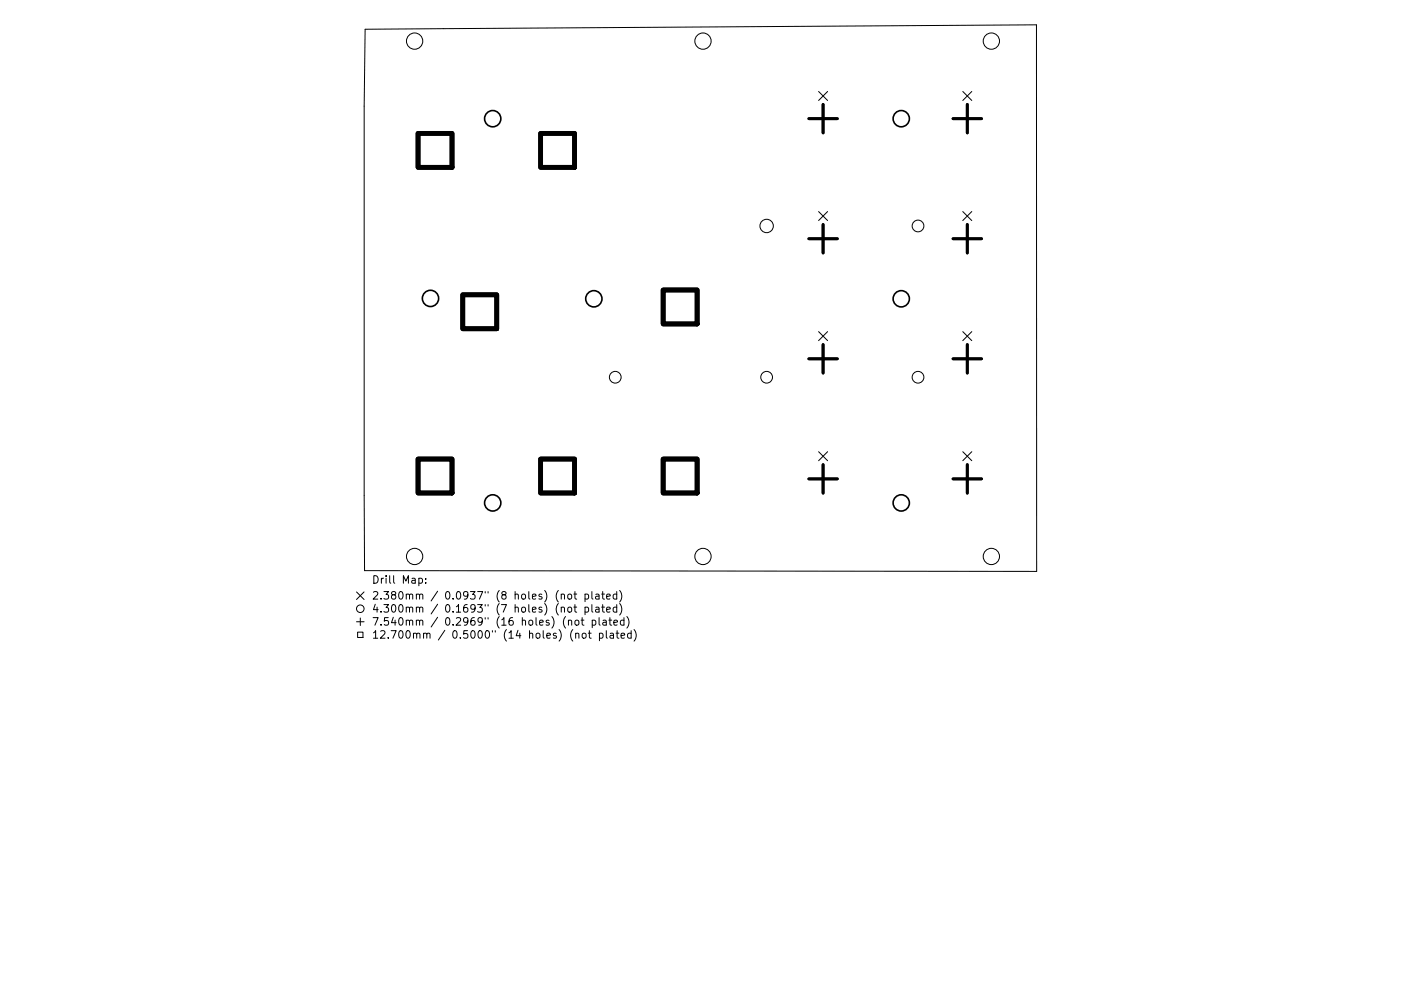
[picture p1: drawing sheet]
<svg xmlns="http://www.w3.org/2000/svg" width="297mm" height="210mm" viewBox="0 0 297 210" stroke-linecap="round" stroke-linejoin="round" font-family="sans-serif">
<defs><g id="words">
<g font-size="2.2">
<text x="78.8" y="123.8">Drill Map:</text>
<text x="78.8" y="127.2">2.380mm / 0.0937&quot; (8 holes) (not plated)</text>
<text x="78.8" y="130">4.300mm / 0.1693&quot; (7 holes) (not plated)</text>
<text x="78.8" y="132.7">7.540mm / 0.2969&quot; (16 holes) (not plated)</text>
<text x="78.8" y="135.5">12.700mm / 0.5000&quot; (14 holes) (not plated)</text>
</g>
</g></defs>
<g fill="none" stroke="#000" stroke-width=".21">
<path d="M77.4 6.2l142.4-.9v115.9l-142.5-.1-.1-98.6zM173.6 19.4l1.9 1.9M175.5 19.4l-1.9 1.9M204.1 19.4l1.9 1.9M206 19.4l-1.9 1.9M173.6 44.9l1.9 1.9M175.5 44.9l-1.9 1.9M204.1 44.9l1.9 1.9M206 44.9l-1.9 1.9M173.6 70.4l1.9 1.9M175.5 70.4l-1.9 1.9M204.1 70.4l1.9 1.9"/>
<path d="M206 70.4l-1.9 1.9M173.6 95.8l1.9 1.9M175.5 95.8l-1.9 1.9M204.1 95.8l1.9 1.9M206 95.8l-1.9 1.9M75.6 125.6l1.6 1.6M75.6 131.9h1.6M75.8 134.1h1.2v1.2h-1.2zM76.4 131.1v1.6M77.2 125.6l-1.6 1.6M88.8 122.8l.5-.1 .3 .3-.2 .7h-.6M90.3 123.6v.1"/>
<path d="M90.3 122.8v.1M119 126.2l.2-.2 .4 .1 .1 1M119 129l.2-.2 .4 .1 .1 1M120.5 126.1l.4-.1 .3 .3v.5l-.3 .3-.4-.1-.1-.2zM120.5 128.9l.4-.1 .3 .3v.5l-.3 .3-.4-.1-.1-.2zM120.5 131.7l.3-.1 .3 .1 .1 .9M121.7 126h.6M121.7 128.8h.6M121.9 125.5v1.4l.4 .2M121.9 128.3v1.3l.4 .3M122 131.7l.2-.1 .5 .1v.6l-.1 .3h-.4l-.2-.1zM122.1 134.5l.2-.2 .4 .1v1"/>
<path d="M122.1 134.3v1.1M123.2 131.6h.6M123.4 131v1.4l.4 .2M123.5 134.5l.2-.2 .5 .2 .1 .6-.2 .2-.4 .1-.2-.1zM124 126.1l.5-.1 .3 .3-.2 .7h-.6M124 128.9l.5-.1 .3 .3-.2 .7h-.6M124 126v1.6M124 128.8v1.6M124.7 134.3h.6M125 133.8v1.4l.3 .2M125.5 125.5v1.4l.2 .2M125.5 128.3v1.3l.2 .3"/>
<path d="M125.6 131.7l.4-.1 .3 .3-.1 .7h-.6M125.6 131.6v1.6M126.3 126.1h.6l.1 1M126.3 128.9h.6l.1 1M127 126.4l-.5 .1-.2 .2 .2 .4 .5-.1M127 129.2l-.5 .1-.2 .2 .2 .4 .5-.1M127 131v1.4l.2 .2M127.1 134.4l.5-.1 .3 .3-.2 .7h-.6M127.1 134.3v1.6M127.6 126h.6M127.6 128.8h.6M127.8 125.5v1.4l.4 .2"/>
<path d="M127.8 128.3v1.3l.4 .3M127.9 131.7h.6v.9M128.5 132h-.5l-.2 .3 .2 .3h.5M128.5 133.8v1.4l.3 .2M128.6 126.6l.8-.2-.1-.3-.4-.1-.3 .3 .1 .7h.6M128.6 129.3l.8-.1-.1-.3-.4-.1-.3 .2 .1 .8h.6M129.1 131.6h.6M129.3 131v1.4l.4 .2M129.4 134.4h.6l.1 1M130.1 134.7l-.6 .1-.2 .2 .2 .4 .6-.1M130.2 132.1l.7-.1-.1-.3-.4-.1-.2 .2v.8h.6M130.6 134.3h.6"/>
<path d="M130.8 126.1l-.5-.1-.3 .3 .2 .7h.6M130.8 128.9l-.5-.1-.3 .3 .2 .7h.6M130.8 125.5v1.6M130.8 128.3v1.6M130.8 133.8v1.4l.4 .2M131.4 125.3a1.84 1.84 0 0 1 0 2.4M131.4 128a1.84 1.84 0 0 1 0 2.5M131.7 134.9l.7-.2v-.3l-.5-.1-.2 .3 .1 .7h.6M132.3 131.7l-.5-.1-.3 .3 .2 .7h.6M132.3 131v1.6M132.9 130.8a1.84 1.84 0 0 1 0 2.5M133.8 134.4l-.4-.1-.3 .3 .1 .7h.6"/>
<path d="M133.8 133.8v1.6M134.4 133.6a1.84 1.84 0 0 1 0 2.4"/>
<circle cx="87.9" cy="8.7" r="1.73"/>
<circle cx="149" cy="8.7" r="1.73"/>
<circle cx="210.2" cy="8.7" r="1.73"/>
<circle cx="162.5" cy="47.9" r="1.42"/>
<circle cx="194.6" cy="47.9" r="1.24"/>
<circle cx="130.4" cy="80" r="1.24"/>
<circle cx="162.5" cy="80" r="1.24"/>
<circle cx="194.6" cy="80" r="1.24"/>
<circle cx="87.9" cy="118.1" r="1.73"/>
<circle cx="149" cy="118.1" r="1.73"/>
<circle cx="210.2" cy="118.1" r="1.73"/>
<circle cx="76.4" cy="129.2" r=".8"/>
</g>
<g fill="none" stroke="#000" stroke-width=".35">
<circle cx="104.5" cy="25.2" r="1.73"/>
<circle cx="191.1" cy="25.2" r="1.73"/>
<circle cx="91.3" cy="63.3" r="1.73"/>
<circle cx="125.9" cy="63.4" r="1.73"/>
<circle cx="191.1" cy="63.4" r="1.73"/>
<circle cx="104.5" cy="106.7" r="1.73"/>
<circle cx="191.1" cy="106.7" r="1.73"/>
</g>
<g fill="none" stroke="#000" stroke-width=".6">
<path d="M171.5 25.2h6M174.5 22.2v6M202.1 25.2h6M205.1 22.2v6M171.5 50.7h6M174.5 47.6v6.1M202.1 50.7h6M205.1 47.6v6.1M171.5 76.1h6M174.5 73.1v6.1M202.1 76.1h6M205.1 73.1v6.1"/>
<path d="M174.5 98.6v6M205.1 98.6v6M171.5 101.6h6M202.1 101.6h6"/>
</g>
<path d="M88.6 28.3h7.2v7.2h-7.2zM114.6 28.3h7.2v7.2h-7.2zM98.1 62.5h7.2v7.2h-7.2zM140.6 61.5h7.2v7.2h-7.2zM88.6 97.4h7.2v7.2h-7.2zM114.6 97.4h7.2v7.2h-7.2zM140.6 97.4h7.2v7.2h-7.2z" fill="none" stroke="#000" stroke-width="1"/>
<use href="#words"/>
</svg>
